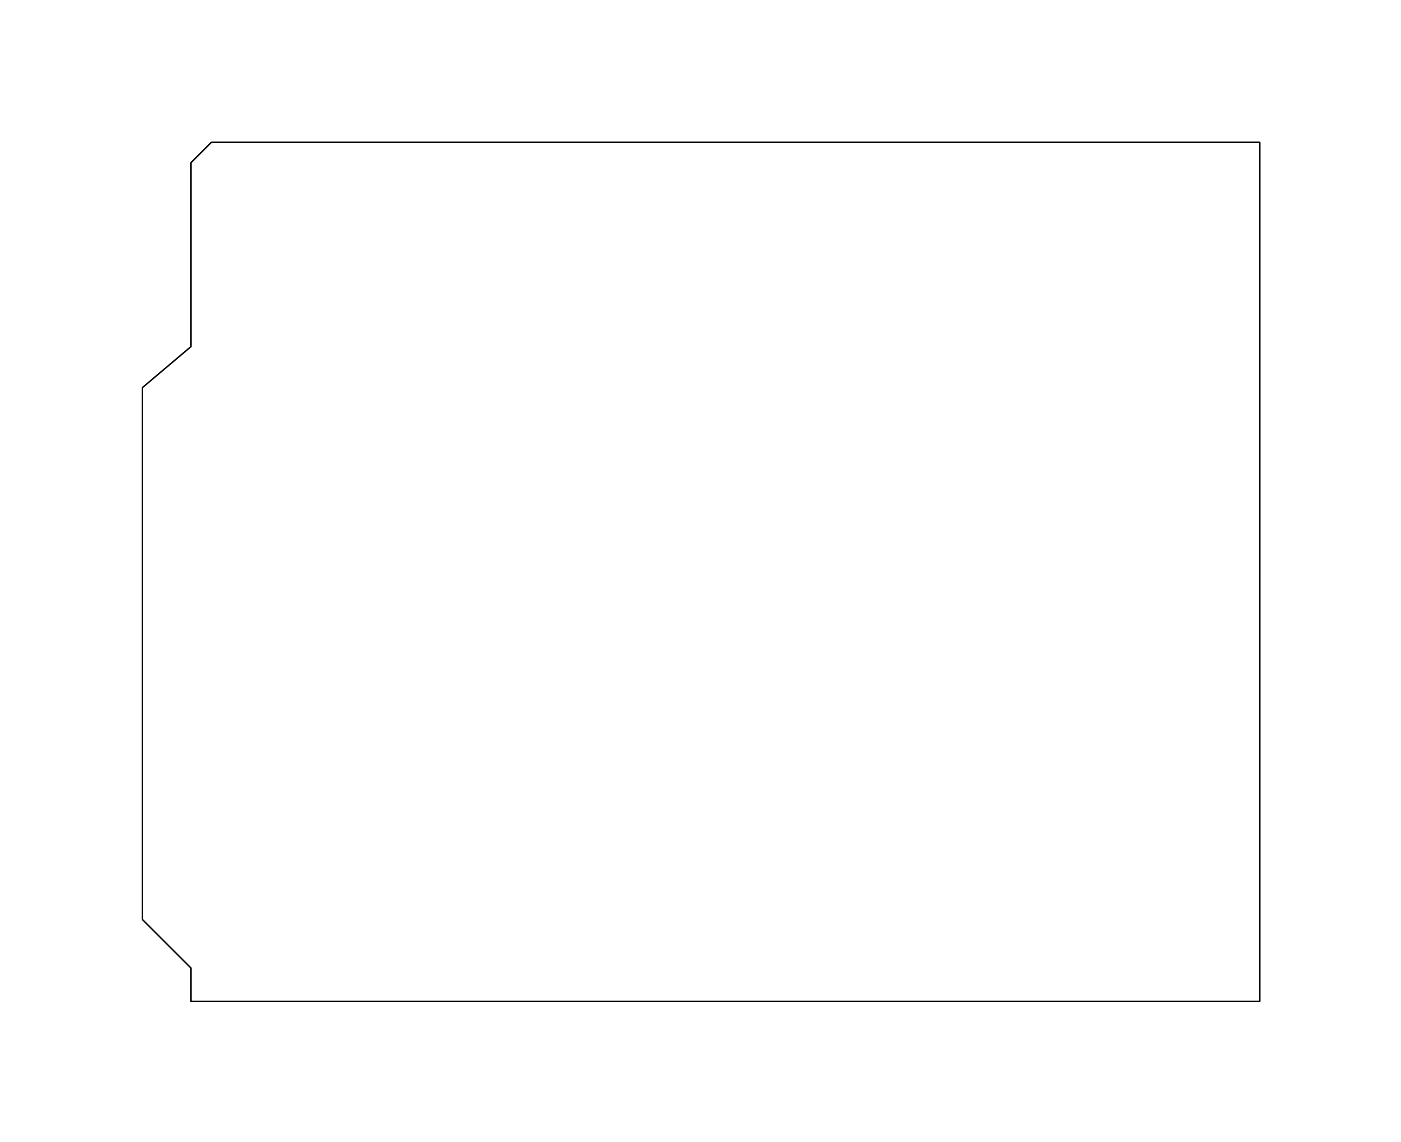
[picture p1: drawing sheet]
<svg xmlns="http://www.w3.org/2000/svg" width="86mm" height="70mm" viewBox="0 0 86 70" stroke-linecap="round" stroke-linejoin="round" font-family="sans-serif">
<path d="M11.7 10l1.3-1.3h64.4v52.9h-65.7v-2.1l-2.9-3v-32.7l2.9-2.5z" fill="none" stroke="#000" stroke-width=".06"/>
<circle cx="24.4" cy="59.5" r=".66" fill="#fff"/>
<circle cx="24.4" cy="59.5" r=".66" fill="none" stroke="#fff" stroke-width=".61" stroke-linecap="butt"/>
<circle cx="21.9" cy="59.5" r=".66" fill="#fff"/>
<circle cx="21.9" cy="59.5" r=".66" fill="none" stroke="#fff" stroke-width=".61" stroke-linecap="butt"/>
<circle cx="19.3" cy="59.5" r=".66" fill="#fff"/>
<circle cx="19.3" cy="59.5" r=".66" fill="none" stroke="#fff" stroke-width=".61" stroke-linecap="butt"/>
<circle cx="16.8" cy="59.5" r=".66" fill="#fff"/>
<circle cx="16.8" cy="59.5" r=".66" fill="none" stroke="#fff" stroke-width=".61" stroke-linecap="butt"/>
<circle cx="14.3" cy="59.5" r=".66" fill="#fff"/>
<circle cx="14.3" cy="59.5" r=".66" fill="none" stroke="#fff" stroke-width=".61" stroke-linecap="butt"/>
<circle cx="36.1" cy="11.2" r=".66" fill="#fff"/>
<circle cx="36.1" cy="11.2" r=".66" fill="none" stroke="#fff" stroke-width=".61" stroke-linecap="butt"/>
<circle cx="38.6" cy="11.2" r=".66" fill="#fff"/>
<circle cx="38.6" cy="11.2" r=".66" fill="none" stroke="#fff" stroke-width=".61" stroke-linecap="butt"/>
<circle cx="41.2" cy="11.2" r=".66" fill="#fff"/>
<circle cx="41.2" cy="11.2" r=".66" fill="none" stroke="#fff" stroke-width=".61" stroke-linecap="butt"/>
<circle cx="43.7" cy="11.2" r=".66" fill="#fff"/>
<circle cx="43.7" cy="11.2" r=".66" fill="none" stroke="#fff" stroke-width=".61" stroke-linecap="butt"/>
<circle cx="46.3" cy="11.2" r=".66" fill="#fff"/>
<circle cx="46.3" cy="11.2" r=".66" fill="none" stroke="#fff" stroke-width=".61" stroke-linecap="butt"/>
<circle cx="48.8" cy="11.2" r=".66" fill="#fff"/>
<circle cx="48.8" cy="11.2" r=".66" fill="none" stroke="#fff" stroke-width=".61" stroke-linecap="butt"/>
<circle cx="51.3" cy="11.2" r=".66" fill="#fff"/>
<circle cx="51.3" cy="11.2" r=".66" fill="none" stroke="#fff" stroke-width=".61" stroke-linecap="butt"/>
<circle cx="53.9" cy="11.2" r=".66" fill="#fff"/>
<circle cx="53.9" cy="11.2" r=".66" fill="none" stroke="#fff" stroke-width=".61" stroke-linecap="butt"/>
<circle cx="56.4" cy="11.2" r=".66" fill="#fff"/>
<circle cx="56.4" cy="11.2" r=".66" fill="none" stroke="#fff" stroke-width=".61" stroke-linecap="butt"/>
<circle cx="59" cy="11.2" r=".66" fill="#fff"/>
<circle cx="59" cy="11.2" r=".66" fill="none" stroke="#fff" stroke-width=".61" stroke-linecap="butt"/>
<circle cx="14.3" cy="11.2" r=".66" fill="#fff"/>
<circle cx="14.3" cy="11.2" r=".66" fill="none" stroke="#fff" stroke-width=".61" stroke-linecap="butt"/>
<circle cx="16.8" cy="11.2" r=".66" fill="#fff"/>
<circle cx="16.8" cy="11.2" r=".66" fill="none" stroke="#fff" stroke-width=".61" stroke-linecap="butt"/>
<circle cx="19.3" cy="11.2" r=".66" fill="#fff"/>
<circle cx="19.3" cy="11.2" r=".66" fill="none" stroke="#fff" stroke-width=".61" stroke-linecap="butt"/>
<circle cx="21.9" cy="11.2" r=".66" fill="#fff"/>
<circle cx="21.9" cy="11.2" r=".66" fill="none" stroke="#fff" stroke-width=".61" stroke-linecap="butt"/>
<circle cx="24.4" cy="11.2" r=".66" fill="#fff"/>
<circle cx="24.4" cy="11.2" r=".66" fill="none" stroke="#fff" stroke-width=".61" stroke-linecap="butt"/>
<circle cx="27" cy="11.2" r=".66" fill="#fff"/>
<circle cx="27" cy="11.2" r=".66" fill="none" stroke="#fff" stroke-width=".61" stroke-linecap="butt"/>
<circle cx="29.5" cy="11.2" r=".66" fill="#fff"/>
<circle cx="29.5" cy="11.2" r=".66" fill="none" stroke="#fff" stroke-width=".61" stroke-linecap="butt"/>
<circle cx="32" cy="11.2" r=".66" fill="#fff"/>
<circle cx="32" cy="11.2" r=".66" fill="none" stroke="#fff" stroke-width=".61" stroke-linecap="butt"/>
<circle cx="47.3" cy="59.5" r=".66" fill="#fff"/>
<circle cx="47.3" cy="59.5" r=".66" fill="none" stroke="#fff" stroke-width=".61" stroke-linecap="butt"/>
<circle cx="49.8" cy="59.5" r=".66" fill="#fff"/>
<circle cx="49.8" cy="59.5" r=".66" fill="none" stroke="#fff" stroke-width=".61" stroke-linecap="butt"/>
<circle cx="44.7" cy="59.5" r=".66" fill="#fff"/>
<circle cx="44.7" cy="59.5" r=".66" fill="none" stroke="#fff" stroke-width=".61" stroke-linecap="butt"/>
<circle cx="42.2" cy="59.5" r=".66" fill="#fff"/>
<circle cx="42.2" cy="59.5" r=".66" fill="none" stroke="#fff" stroke-width=".61" stroke-linecap="butt"/>
<circle cx="39.7" cy="59.5" r=".66" fill="#fff"/>
<circle cx="39.7" cy="59.5" r=".66" fill="none" stroke="#fff" stroke-width=".61" stroke-linecap="butt"/>
<circle cx="37.1" cy="59.5" r=".66" fill="#fff"/>
<circle cx="37.1" cy="59.5" r=".66" fill="none" stroke="#fff" stroke-width=".61" stroke-linecap="butt"/>
<circle cx="34.6" cy="59.5" r=".66" fill="#fff"/>
<circle cx="34.6" cy="59.5" r=".66" fill="none" stroke="#fff" stroke-width=".61" stroke-linecap="butt"/>
<circle cx="32" cy="59.5" r=".66" fill="#fff"/>
<circle cx="32" cy="59.5" r=".66" fill="none" stroke="#fff" stroke-width=".61" stroke-linecap="butt"/>
<circle cx="27" cy="59.5" r=".66" fill="#fff"/>
<circle cx="27" cy="59.5" r=".66" fill="none" stroke="#fff" stroke-width=".61" stroke-linecap="butt"/>
<path d="M55.6 42.6h1.6v1.6h-1.6z" fill="#fff"/>
<path d="M55.6 42.6h1.6v1.6h-1.6z" fill="none" stroke="#fff" stroke-width=".76" stroke-linecap="butt"/>
<circle cx="56.4" cy="43.4" r=".8" fill="#fff"/>
<circle cx="56.4" cy="43.4" r=".8" fill="none" stroke="#fff" stroke-width=".76" stroke-linecap="butt"/>
<circle cx="56.4" cy="35.8" r=".8" fill="#fff"/>
<circle cx="56.4" cy="35.8" r=".8" fill="none" stroke="#fff" stroke-width=".76" stroke-linecap="butt"/>
<circle cx="53.9" cy="43.4" r=".8" fill="#fff"/>
<circle cx="53.9" cy="43.4" r=".8" fill="none" stroke="#fff" stroke-width=".76" stroke-linecap="butt"/>
<circle cx="53.9" cy="35.8" r=".8" fill="#fff"/>
<circle cx="53.9" cy="35.8" r=".8" fill="none" stroke="#fff" stroke-width=".76" stroke-linecap="butt"/>
<circle cx="51.3" cy="43.4" r=".8" fill="#fff"/>
<circle cx="51.3" cy="43.4" r=".8" fill="none" stroke="#fff" stroke-width=".76" stroke-linecap="butt"/>
<circle cx="51.3" cy="35.8" r=".8" fill="#fff"/>
<circle cx="51.3" cy="35.8" r=".8" fill="none" stroke="#fff" stroke-width=".76" stroke-linecap="butt"/>
<circle cx="48.8" cy="43.4" r=".8" fill="#fff"/>
<circle cx="48.8" cy="43.4" r=".8" fill="none" stroke="#fff" stroke-width=".76" stroke-linecap="butt"/>
<circle cx="48.8" cy="35.8" r=".8" fill="#fff"/>
<circle cx="48.8" cy="35.8" r=".8" fill="none" stroke="#fff" stroke-width=".76" stroke-linecap="butt"/>
<circle cx="46.2" cy="43.4" r=".8" fill="#fff"/>
<circle cx="46.2" cy="43.4" r=".8" fill="none" stroke="#fff" stroke-width=".76" stroke-linecap="butt"/>
<circle cx="46.2" cy="35.8" r=".8" fill="#fff"/>
<circle cx="46.2" cy="35.8" r=".8" fill="none" stroke="#fff" stroke-width=".76" stroke-linecap="butt"/>
<circle cx="43.7" cy="43.4" r=".8" fill="#fff"/>
<circle cx="43.7" cy="43.4" r=".8" fill="none" stroke="#fff" stroke-width=".76" stroke-linecap="butt"/>
<circle cx="43.7" cy="35.8" r=".8" fill="#fff"/>
<circle cx="43.7" cy="35.8" r=".8" fill="none" stroke="#fff" stroke-width=".76" stroke-linecap="butt"/>
<circle cx="41.2" cy="43.4" r=".8" fill="#fff"/>
<circle cx="41.2" cy="43.4" r=".8" fill="none" stroke="#fff" stroke-width=".76" stroke-linecap="butt"/>
<circle cx="41.2" cy="35.8" r=".8" fill="#fff"/>
<circle cx="41.2" cy="35.8" r=".8" fill="none" stroke="#fff" stroke-width=".76" stroke-linecap="butt"/>
<circle cx="28.5" cy="24" r=".6" fill="#fff"/>
<circle cx="28.5" cy="24" r=".6" fill="none" stroke="#fff" stroke-width=".65" stroke-linecap="butt"/>
<path d="M27.9 23.4h1.2v1.2h-1.2z" fill="#fff"/>
<path d="M27.9 23.4h1.2v1.2h-1.2z" fill="none" stroke="#fff" stroke-width=".65" stroke-linecap="butt"/>
<circle cx="28.5" cy="26.5" r=".6" fill="#fff"/>
<circle cx="28.5" cy="26.5" r=".6" fill="none" stroke="#fff" stroke-width=".65" stroke-linecap="butt"/>
<circle cx="20.9" cy="24" r=".6" fill="#fff"/>
<circle cx="20.9" cy="24" r=".6" fill="none" stroke="#fff" stroke-width=".65" stroke-linecap="butt"/>
<path d="M20.3 23.4h1.2v1.2h-1.2z" fill="#fff"/>
<path d="M20.3 23.4h1.2v1.2h-1.2z" fill="none" stroke="#fff" stroke-width=".65" stroke-linecap="butt"/>
<circle cx="20.9" cy="26.5" r=".6" fill="#fff"/>
<circle cx="20.9" cy="26.5" r=".6" fill="none" stroke="#fff" stroke-width=".65" stroke-linecap="butt"/>
<circle cx="13.2" cy="24" r=".6" fill="#fff"/>
<circle cx="13.2" cy="24" r=".6" fill="none" stroke="#fff" stroke-width=".65" stroke-linecap="butt"/>
<path d="M12.6 23.4h1.2v1.2h-1.2z" fill="#fff"/>
<path d="M12.6 23.4h1.2v1.2h-1.2z" fill="none" stroke="#fff" stroke-width=".65" stroke-linecap="butt"/>
<circle cx="13.2" cy="26.5" r=".6" fill="#fff"/>
<circle cx="13.2" cy="26.5" r=".6" fill="none" stroke="#fff" stroke-width=".65" stroke-linecap="butt"/>
<circle cx="13.2" cy="54.4" r=".7" fill="#fff"/>
<circle cx="13.2" cy="54.4" r=".7" fill="none" stroke="#fff" stroke-width=".76" stroke-linecap="butt"/>
<circle cx="13.2" cy="44.3" r=".7" fill="#fff"/>
<circle cx="13.2" cy="44.3" r=".7" fill="none" stroke="#fff" stroke-width=".76" stroke-linecap="butt"/>
<circle cx="20.9" cy="54.4" r=".7" fill="#fff"/>
<circle cx="20.9" cy="54.4" r=".7" fill="none" stroke="#fff" stroke-width=".76" stroke-linecap="butt"/>
<circle cx="20.9" cy="44.3" r=".7" fill="#fff"/>
<circle cx="20.9" cy="44.3" r=".7" fill="none" stroke="#fff" stroke-width=".76" stroke-linecap="butt"/>
<circle cx="28.5" cy="54.4" r=".7" fill="#fff"/>
<circle cx="28.5" cy="54.4" r=".7" fill="none" stroke="#fff" stroke-width=".76" stroke-linecap="butt"/>
<circle cx="28.5" cy="44.3" r=".7" fill="#fff"/>
<circle cx="28.5" cy="44.3" r=".7" fill="none" stroke="#fff" stroke-width=".76" stroke-linecap="butt"/>
</svg>
